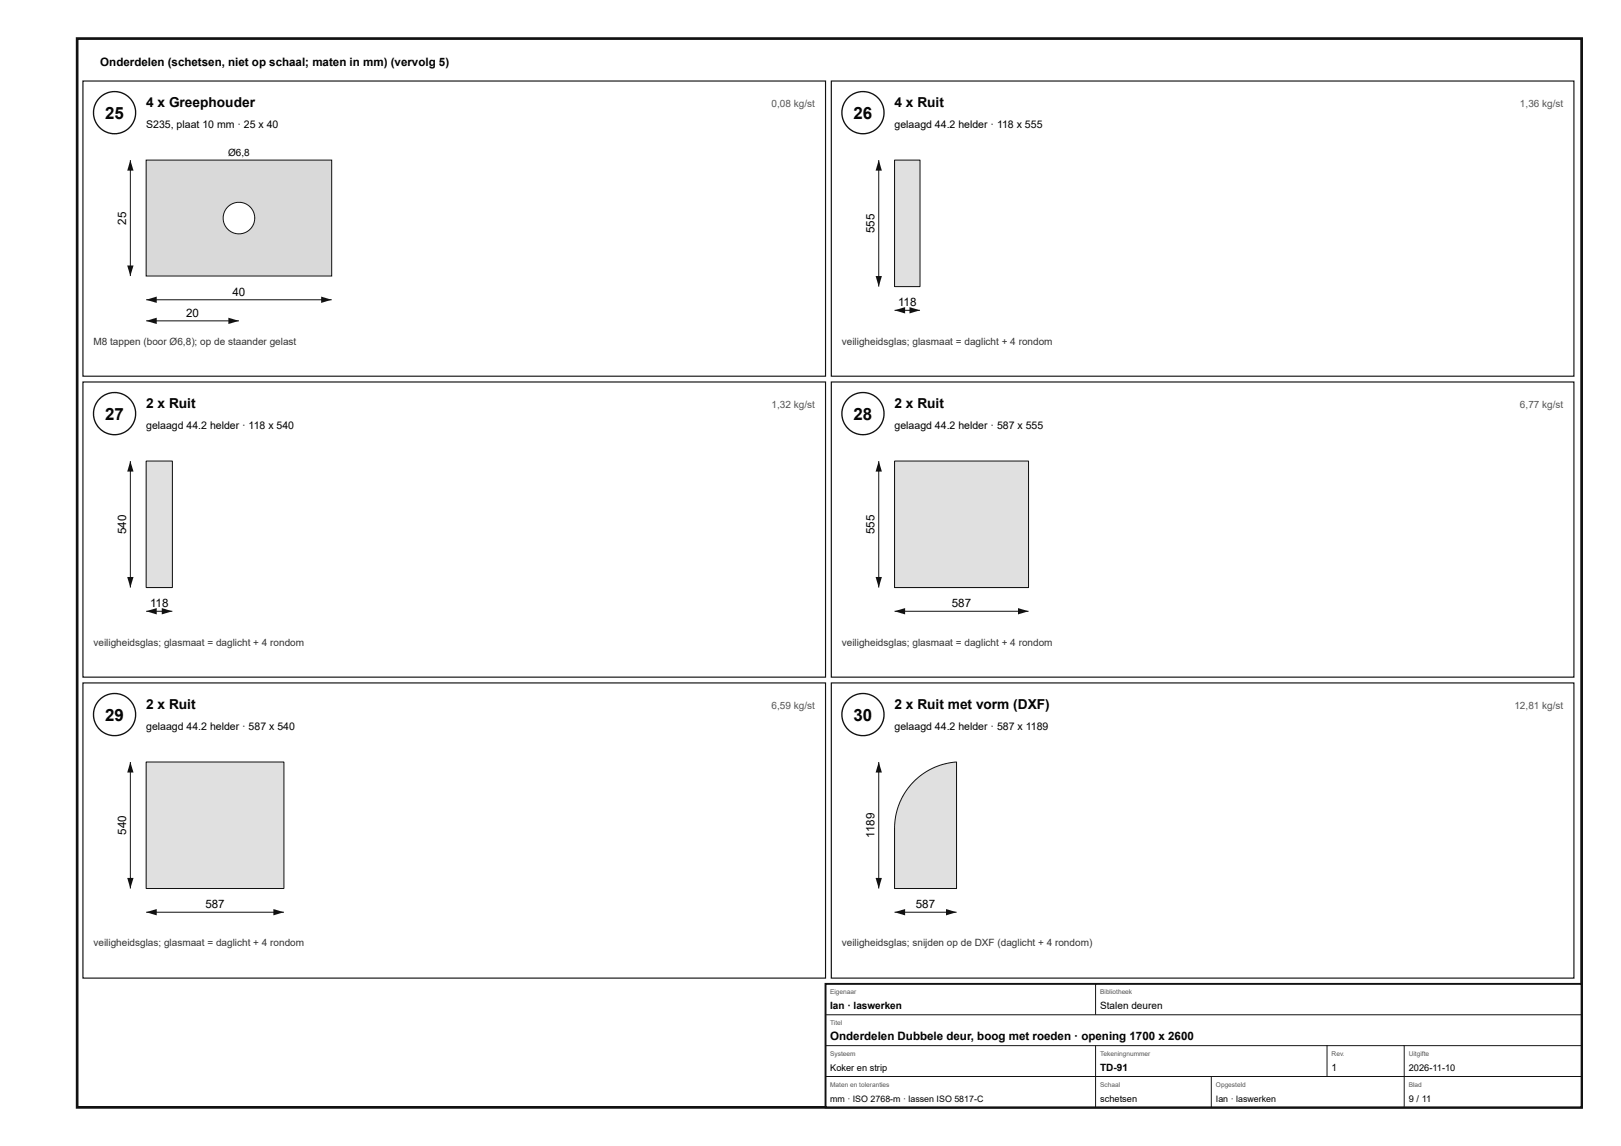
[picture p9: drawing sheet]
<svg xmlns="http://www.w3.org/2000/svg" width="420mm" height="297mm" viewBox="0 0 420 297" stroke-linecap="round" stroke-linejoin="round" font-family="sans-serif">
<defs><g id="words">
<g font-size="4.4">
<text x="27.3" y="30.8">25</text>
<text x="221.3" y="30.8">26</text>
<text x="27.3" y="108.8">27</text>
<text x="221.3" y="108.8">28</text>
<text x="27.3" y="186.8">29</text>
<text x="221.3" y="186.8">30</text>
</g>
<g font-size="3.6">
<text x="37.9" y="27.8">4 x Greephouder</text>
<text x="231.9" y="27.8">4 x Ruit</text>
<text x="37.9" y="105.8">2 x Ruit</text>
<text x="231.9" y="105.8">2 x Ruit</text>
<text x="37.9" y="183.8">2 x Ruit</text>
<text x="231.9" y="183.8">2 x Ruit met vorm (DXF)</text>
</g>
<g font-size="3">
<text x="26" y="17">Onderdelen (schetsen, niet op schaal; maten in mm) (vervolg 5)</text>
<text x="32.7" y="58.2" transform="rotate(-90 32.7 58.2)">25</text>
<text x="226.7" y="60.4" transform="rotate(-90 226.7 60.4)">555</text>
<text x="60.3" y="76.6">40</text>
<text x="48.2" y="82.1">20</text>
<text x="232.8" y="79.3">118</text>
<text x="32.7" y="138.4" transform="rotate(-90 32.7 138.4)">540</text>
<text x="226.7" y="138.4" transform="rotate(-90 226.7 138.4)">555</text>
<text x="38.9" y="157.3">118</text>
<text x="246.7" y="157.3">587</text>
<text x="32.7" y="216.4" transform="rotate(-90 32.7 216.4)">540</text>
<text x="226.7" y="217.1" transform="rotate(-90 226.7 217.1)">1189</text>
<text x="53.2" y="235.3">587</text>
<text x="237.4" y="235.3">587</text>
<text x="215.2" y="269.6">Onderdelen Dubbele deur, boog met roeden · opening 1700 x 2600</text>
</g>
<g font-size="2.7">
<text x="37.9" y="33.3">S235, plaat 10 mm · 25 x 40</text>
<text x="231.9" y="33.3">gelaagd 44.2 helder · 118 x 555</text>
<text x="37.9" y="111.3">gelaagd 44.2 helder · 118 x 540</text>
<text x="231.9" y="111.3">gelaagd 44.2 helder · 587 x 555</text>
<text x="37.9" y="189.3">gelaagd 44.2 helder · 587 x 540</text>
<text x="231.9" y="189.3">gelaagd 44.2 helder · 587 x 1189</text>
</g>
<g font-size="2.6" fill="#555">
<text x="200" y="27.8">0,08 kg/st</text>
<text x="394" y="27.8">1,36 kg/st</text>
<text x="200" y="105.8">1,32 kg/st</text>
<text x="394" y="105.8">6,77 kg/st</text>
<text x="200" y="183.8">6,59 kg/st</text>
<text x="392.6" y="183.8">12,81 kg/st</text>
</g>
<g font-size="2.6">
<text x="59.1" y="40.4">Ø6,8</text>
<text x="215.2" y="261.6">Ian · laswerken</text>
<text x="285.2" y="261.6">Stalen deuren</text>
<text x="285.2" y="277.6">TD-91</text>
<text x="345.2" y="277.6">1</text>
</g>
<g font-size="2.6" fill="#333">
<text x="24.2" y="89.3">M8 tappen (boor Ø6,8); op de staander gelast</text>
<text x="218.2" y="89.3">veiligheidsglas; glasmaat = daglicht + 4 rondom</text>
<text x="24.2" y="167.3">veiligheidsglas; glasmaat = daglicht + 4 rondom</text>
<text x="218.2" y="167.3">veiligheidsglas; glasmaat = daglicht + 4 rondom</text>
<text x="24.2" y="245.3">veiligheidsglas; glasmaat = daglicht + 4 rondom</text>
<text x="218.2" y="245.3">veiligheidsglas; snijden op de DXF (daglicht + 4 rondom)</text>
</g>
<g font-size="2.4">
<text x="215.2" y="277.6">Koker en strip</text>
<text x="365.2" y="277.6">2026-11-10</text>
<text x="285.2" y="285.6">schetsen</text>
<text x="365.2" y="285.6">9 / 11</text>
</g>
<g font-size="2.3">
<text x="215.2" y="285.6">mm · ISO 2768-m · lassen ISO 5817-C</text>
<text x="315.2" y="285.6">Ian · laswerken</text>
</g>
<g font-size="1.7" fill="#555">
<text x="215.2" y="257.6">Eigenaar</text>
<text x="285.2" y="257.6">Bibliotheek</text>
<text x="215.2" y="265.6">Titel</text>
<text x="215.2" y="273.6">Systeem</text>
<text x="285.2" y="273.6">Tekeningnummer</text>
<text x="345.2" y="273.6">Rev.</text>
<text x="365.2" y="273.6">Uitgifte</text>
<text x="215.2" y="281.6">Maten en toleranties</text>
<text x="285.2" y="281.6">Schaal</text>
<text x="315.2" y="281.6">Opgesteld</text>
<text x="365.2" y="281.6">Blad</text>
</g>
</g></defs>
<path d="M20 10h390v277h-390z" fill="none" stroke="#111" stroke-width=".7" stroke-linecap="butt"/>
<path d="M21.5 21h192.5v76.5h-192.5z" fill="none" stroke="#111" stroke-width=".3"/>
<circle cx="29.7" cy="29.2" r="5.5" fill="#fff"/>
<circle cx="29.7" cy="29.2" r="5.5" fill="none" stroke="#111" stroke-width=".35"/>
<path d="M37.9 41.5h48.1v30h-48.1z" fill="#d7dadc"/>
<path d="M37.9 41.5h48.1v30h-48.1z" fill="none" stroke="#111" stroke-width=".26"/>
<circle cx="61.9" cy="56.5" r="4.1" fill="#fff"/>
<g fill="none" stroke="#111" stroke-width=".26">
<path d="M37.9 77.7h48.1"/>
<circle cx="61.9" cy="56.5" r="4.1"/>
</g>
<g fill="#111">
<path d="M37.9 77.7l2.7-.8v1.6z"/>
<path d="M83.2 76.9l2.8 .8-2.8 .8z"/>
</g>
<path d="M33.8 41.5v30" fill="none" stroke="#111" stroke-width=".26"/>
<g fill="#111">
<path d="M33.8 41.5l.8 2.7h-1.6z"/>
<path d="M33 68.8h1.6l-.8 2.7z"/>
</g>
<path d="M37.9 83.2h24" fill="none" stroke="#111" stroke-width=".26"/>
<g fill="#111">
<path d="M37.9 83.2l2.7-.9v1.7z"/>
<path d="M59.2 82.3l2.7 .9-2.7 .8z"/>
</g>
<path d="M215.5 21h192.5v76.5h-192.5z" fill="none" stroke="#111" stroke-width=".3"/>
<circle cx="223.7" cy="29.2" r="5.5" fill="#fff"/>
<circle cx="223.7" cy="29.2" r="5.5" fill="none" stroke="#111" stroke-width=".35"/>
<path d="M231.9 41.5h6.6v32.8h-6.6z" fill="#d6e4e9"/>
<path d="M231.9 41.5h6.6v32.8h-6.6zM231.9 80.4h6.6" fill="none" stroke="#111" stroke-width=".26"/>
<g fill="#111">
<path d="M231.9 80.4l2.7-.8v1.6z"/>
<path d="M235.8 79.6l2.7 .8-2.7 .8z"/>
</g>
<path d="M227.8 41.5v32.8" fill="none" stroke="#111" stroke-width=".26"/>
<g fill="#111">
<path d="M227.8 41.5l.8 2.7h-1.6z"/>
<path d="M227 71.5h1.6l-.8 2.8z"/>
</g>
<path d="M21.5 99h192.5v76.5h-192.5z" fill="none" stroke="#111" stroke-width=".3"/>
<circle cx="29.7" cy="107.2" r="5.5" fill="#fff"/>
<circle cx="29.7" cy="107.2" r="5.5" fill="none" stroke="#111" stroke-width=".35"/>
<path d="M37.9 119.5h6.8v32.8h-6.8z" fill="#d6e4e9"/>
<path d="M37.9 119.5h6.8v32.8h-6.8zM37.9 158.4h6.8" fill="none" stroke="#111" stroke-width=".26"/>
<g fill="#111">
<path d="M37.9 158.4l2.7-.8v1.6z"/>
<path d="M41.9 157.6l2.8 .8-2.8 .8z"/>
</g>
<path d="M33.8 119.5v32.8" fill="none" stroke="#111" stroke-width=".26"/>
<g fill="#111">
<path d="M33.8 119.5l.8 2.7h-1.6z"/>
<path d="M33 149.5h1.6l-.8 2.8z"/>
</g>
<path d="M215.5 99h192.5v76.5h-192.5z" fill="none" stroke="#111" stroke-width=".3"/>
<circle cx="223.7" cy="107.2" r="5.5" fill="#fff"/>
<circle cx="223.7" cy="107.2" r="5.5" fill="none" stroke="#111" stroke-width=".35"/>
<path d="M231.9 119.5h34.7v32.8h-34.7z" fill="#d6e4e9"/>
<path d="M231.9 119.5h34.7v32.8h-34.7zM231.9 158.4h34.7" fill="none" stroke="#111" stroke-width=".26"/>
<g fill="#111">
<path d="M231.9 158.4l2.7-.8v1.6z"/>
<path d="M263.9 157.6l2.7 .8-2.7 .8z"/>
</g>
<path d="M227.8 119.5v32.8" fill="none" stroke="#111" stroke-width=".26"/>
<g fill="#111">
<path d="M227.8 119.5l.8 2.7h-1.6z"/>
<path d="M227 149.5h1.6l-.8 2.8z"/>
</g>
<path d="M21.5 177h192.5v76.5h-192.5z" fill="none" stroke="#111" stroke-width=".3"/>
<circle cx="29.7" cy="185.2" r="5.5" fill="#fff"/>
<circle cx="29.7" cy="185.2" r="5.5" fill="none" stroke="#111" stroke-width=".35"/>
<path d="M37.9 197.5h35.7v32.8h-35.7z" fill="#d6e4e9"/>
<path d="M37.9 197.5h35.7v32.8h-35.7zM37.9 236.4h35.7" fill="none" stroke="#111" stroke-width=".26"/>
<g fill="#111">
<path d="M37.9 236.4l2.7-.8v1.6z"/>
<path d="M70.9 235.6l2.7 .8-2.7 .8z"/>
</g>
<path d="M33.8 197.5v32.8" fill="none" stroke="#111" stroke-width=".26"/>
<g fill="#111">
<path d="M33.8 197.5l.8 2.7h-1.6z"/>
<path d="M33 227.5h1.6l-.8 2.8z"/>
</g>
<path d="M215.5 177h192.5v76.5h-192.5z" fill="none" stroke="#111" stroke-width=".3"/>
<circle cx="223.7" cy="185.2" r="5.5" fill="#fff"/>
<circle cx="223.7" cy="185.2" r="5.5" fill="none" stroke="#111" stroke-width=".35"/>
<path d="M237.3 202.2a17.3 17.3 0 0 1 10.7-4.7v32.8h-16.1v-15.6a17.2 17.2 0 0 1 5.4-12.5z" fill="#d6e4e9"/>
<path d="M237.3 202.2a17.3 17.3 0 0 1 10.7-4.7v32.8h-16.1v-15.6a17.2 17.2 0 0 1 5.4-12.5zM231.9 236.4h16.1" fill="none" stroke="#111" stroke-width=".26"/>
<g fill="#111">
<path d="M231.9 236.4l2.7-.8v1.6z"/>
<path d="M245.2 235.6l2.8 .8-2.8 .8z"/>
</g>
<path d="M227.8 197.5v32.8" fill="none" stroke="#111" stroke-width=".26"/>
<g fill="#111">
<path d="M227.8 197.5l.8 2.7h-1.6z"/>
<path d="M227 227.5h1.6l-.8 2.8z"/>
</g>
<path d="M214 255h196v32h-196z" fill="#fff"/>
<path d="M214 255h196v32h-196z" fill="none" stroke="#111" stroke-width=".5"/>
<path d="M284 255v8M214 263h196M214 271h196M214 279h196M284 271v16M314 279v8M344 271v8M364 271v16" fill="none" stroke="#111" stroke-width=".26"/>
<use href="#words"/>
</svg>
